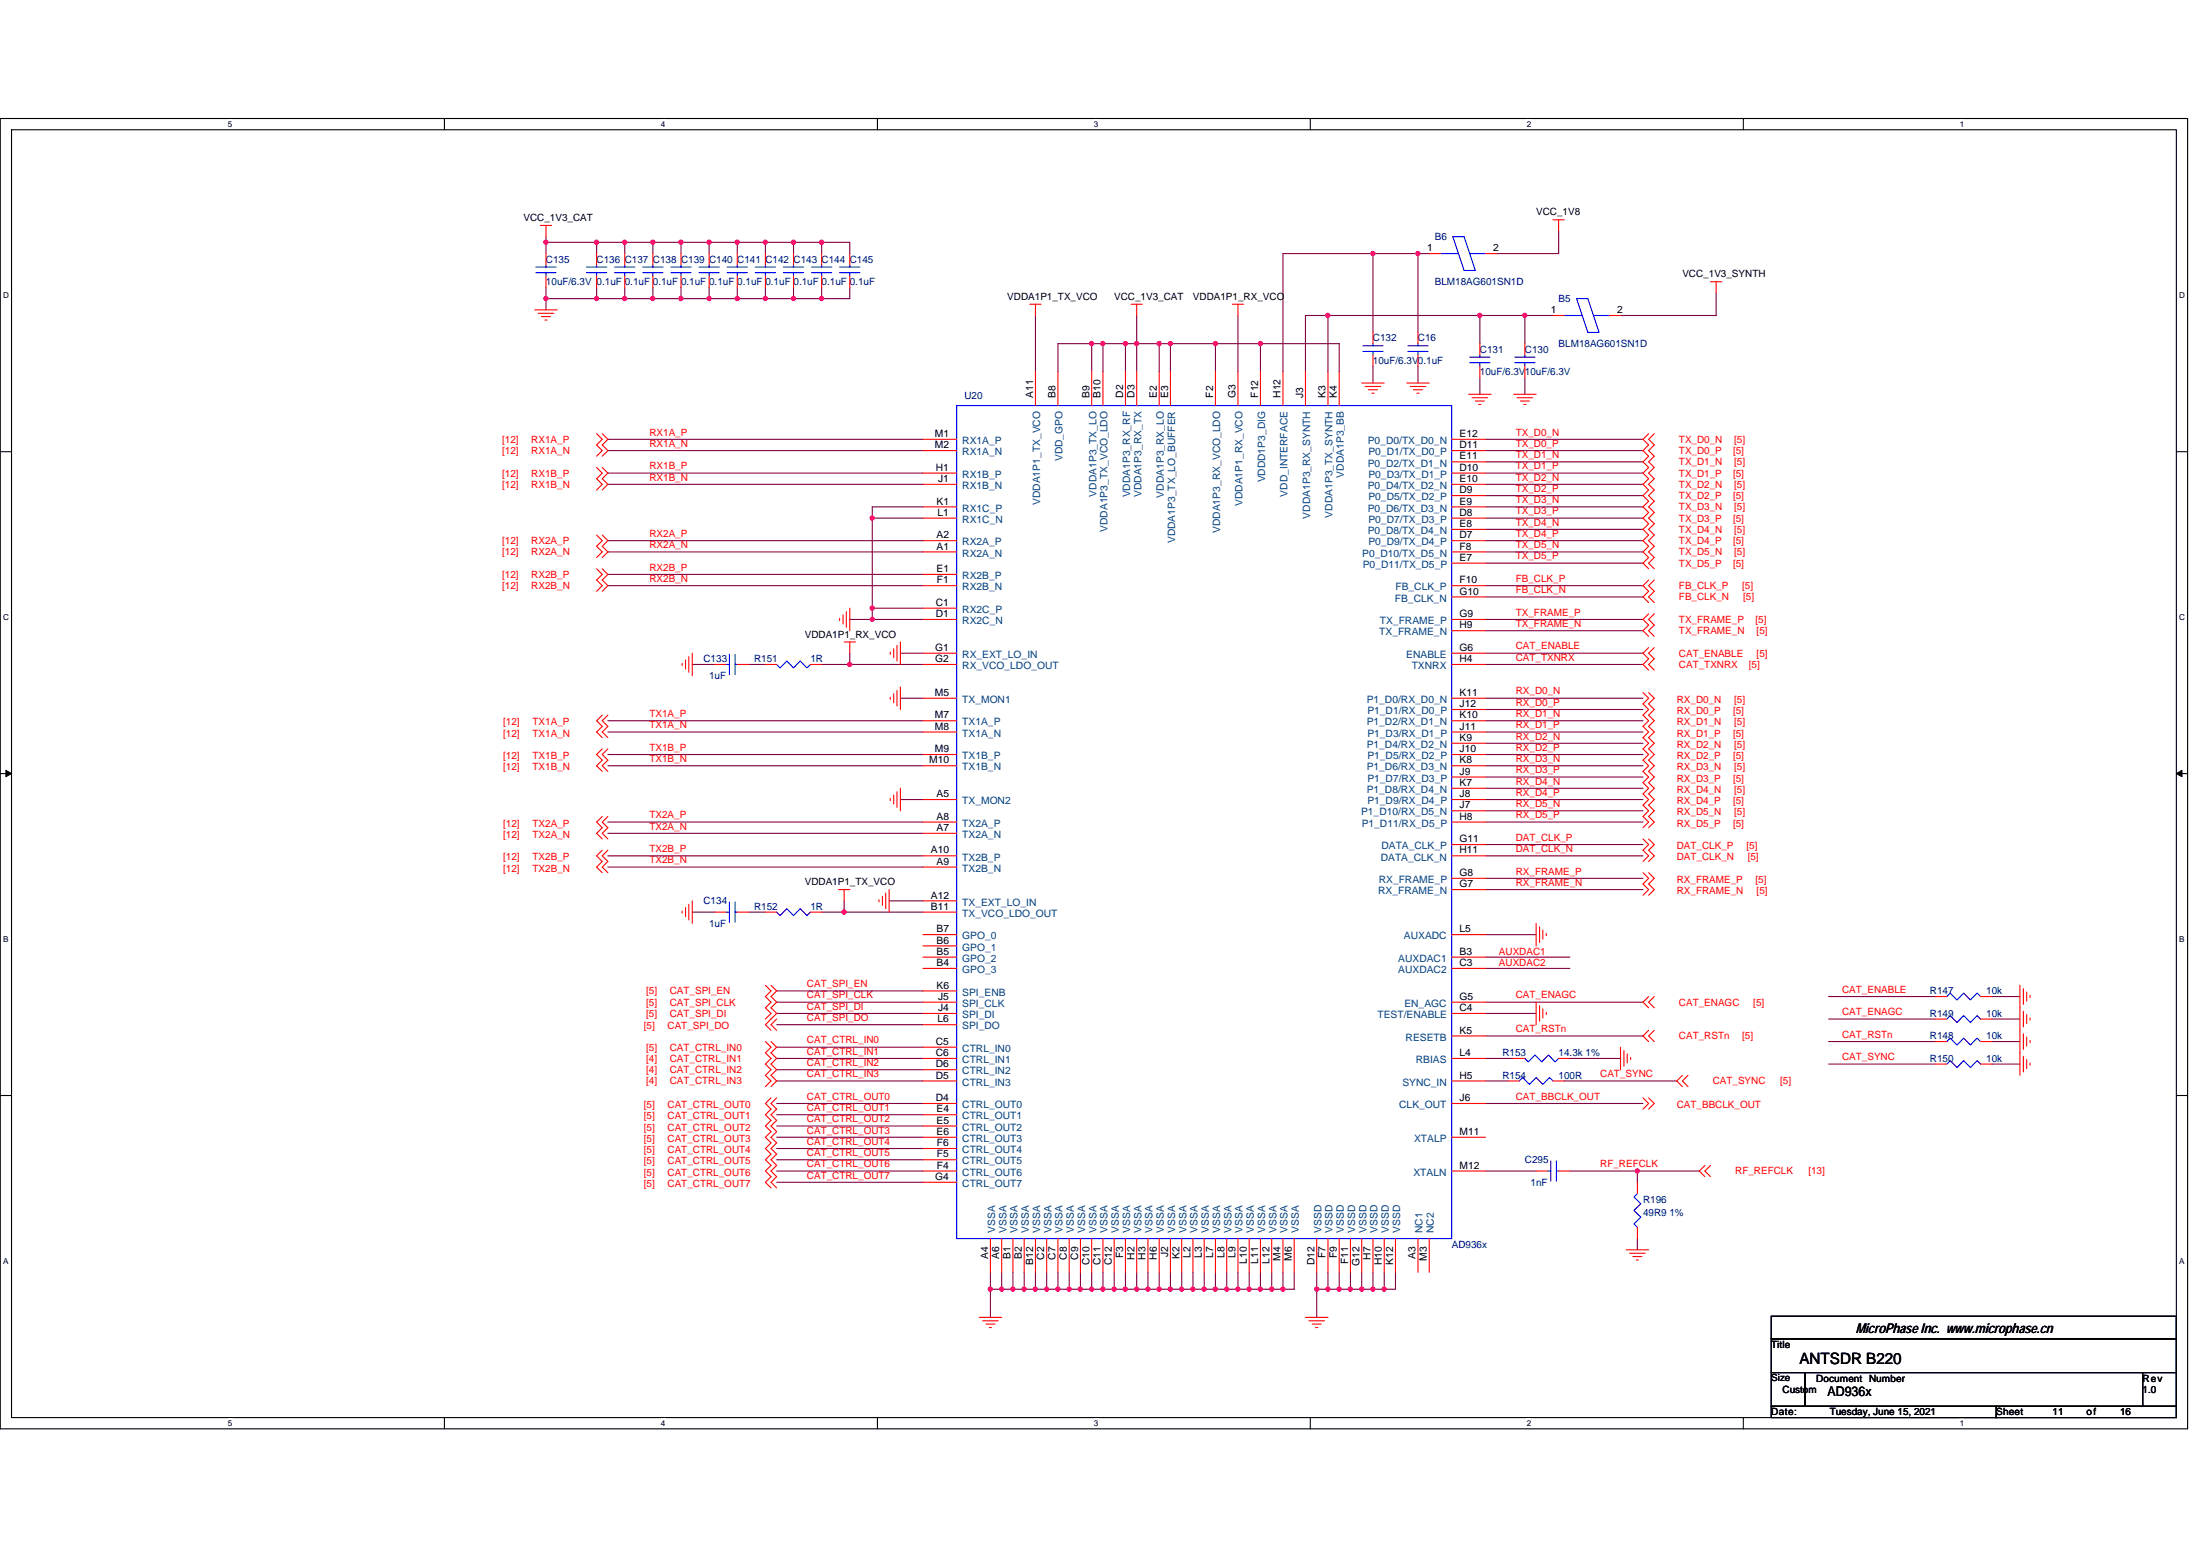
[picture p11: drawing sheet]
<svg xmlns="http://www.w3.org/2000/svg" width="297mm" height="210mm" viewBox="0 0 297 210" stroke-linecap="round" stroke-linejoin="round" font-family="sans-serif">
<defs><g id="words">
<text font-size="2.1" x="243.7" y="184.7">ANTSDR B220</text>
<g font-size="1.8">
<text x="251.4" y="180.5">MicroPhase Inc. www.microphase.cn</text>
<text x="247.5" y="189">AD936x</text>
</g>
<g font-size="1.4">
<text x="70.9" y="29.9">VCC_1V3_CAT</text>
<text x="208.1" y="29.2">VCC_1V8</text>
<text x="193.3" y="34">1</text>
<text x="202.3" y="34">2</text>
<text x="136.4" y="40.6">VDDA1P1_TX_VCO</text>
<text x="150.9" y="40.6">VCC_1V3_CAT</text>
<text x="161.6" y="40.6">VDDA1P1_RX_VCO</text>
<text x="227.9" y="37.5">VCC_1V3_SYNTH</text>
<text x="210.1" y="42.4">1</text>
<text x="219" y="42.4">2</text>
<text x="139.9" y="53.8" transform="rotate(-90 139.9 53.8)">A11</text>
<text x="143" y="53.8" transform="rotate(-90 143 53.8)">B8</text>
<text x="147.5" y="53.8" transform="rotate(-90 147.5 53.8)">B9</text>
<text x="149.1" y="53.8" transform="rotate(-90 149.1 53.8)">B10</text>
<text x="152.1" y="53.8" transform="rotate(-90 152.1 53.8)">D2</text>
<text x="153.6" y="53.8" transform="rotate(-90 153.6 53.8)">D3</text>
<text x="156.7" y="53.8" transform="rotate(-90 156.7 53.8)">E2</text>
<text x="158.2" y="53.8" transform="rotate(-90 158.2 53.8)">E3</text>
<text x="164.3" y="53.8" transform="rotate(-90 164.3 53.8)">F2</text>
<text x="167.4" y="53.8" transform="rotate(-90 167.4 53.8)">G3</text>
<text x="170.4" y="53.8" transform="rotate(-90 170.4 53.8)">F12</text>
<text x="173.5" y="53.8" transform="rotate(-90 173.5 53.8)">H12</text>
<text x="176.5" y="53.8" transform="rotate(-90 176.5 53.8)">J3</text>
<text x="179.6" y="53.8" transform="rotate(-90 179.6 53.8)">K3</text>
<text x="181.1" y="53.8" transform="rotate(-90 181.1 53.8)">K4</text>
<text x="126.6" y="59.2">M1</text>
<text x="197.7" y="59.2">E12</text>
<text x="126.6" y="60.7">M2</text>
<text x="126.8" y="63.7">H1</text>
<text x="127.1" y="65.3">J1</text>
<text x="197.7" y="62.2">E11</text>
<text x="197.7" y="65.3">E10</text>
<text x="197.7" y="60.7">D11</text>
<text x="197.7" y="63.7">D10</text>
<text x="126.8" y="68.3">K1</text>
<text x="127" y="69.8">L1</text>
<text x="197.7" y="68.3">E9</text>
<text x="197.7" y="71.4">E8</text>
<text x="197.7" y="66.8">D9</text>
<text x="197.7" y="69.8">D8</text>
<text x="126.8" y="74.4">A1</text>
<text x="126.8" y="72.9">A2</text>
<text x="126.8" y="77.4">E1</text>
<text x="197.7" y="72.9">D7</text>
<text x="197.7" y="75.9">E7</text>
<text x="197.7" y="74.4">F8</text>
<text x="126.8" y="83.5">D1</text>
<text x="126.8" y="82">C1</text>
<text x="126.9" y="79">F1</text>
<text x="197.7" y="80.5">G10</text>
<text x="197.7" y="83.5">G9</text>
<text x="197.7" y="79">F10</text>
<text x="109" y="86.3">VDDA1P1_RX_VCO</text>
<text x="126.7" y="88.1">G1</text>
<text x="126.7" y="89.6">G2</text>
<text x="197.7" y="85.1">H9</text>
<text x="197.7" y="89.6">H4</text>
<text x="197.7" y="88.1">G6</text>
<text x="126.6" y="94.2">M5</text>
<text x="197.7" y="95.7">J12</text>
<text x="197.7" y="94.2">K11</text>
<text x="126.6" y="101.8">M9</text>
<text x="126.6" y="98.8">M8</text>
<text x="126.6" y="97.3">M7</text>
<text x="197.7" y="98.8">J11</text>
<text x="197.7" y="101.8">J10</text>
<text x="197.7" y="97.3">K10</text>
<text x="197.7" y="100.3">K9</text>
<text x="125.9" y="103.4">M10</text>
<text x="126.8" y="107.9">A5</text>
<text x="197.7" y="104.9">J9</text>
<text x="197.7" y="107.9">J8</text>
<text x="197.7" y="103.4">K8</text>
<text x="197.7" y="106.4">K7</text>
<text x="126.8" y="112.5">A7</text>
<text x="126.8" y="111">A8</text>
<text x="197.7" y="111">H8</text>
<text x="197.7" y="109.5">J7</text>
<text x="109" y="119.8">VDDA1P1_TX_VCO</text>
<text x="126.1" y="115.5">A10</text>
<text x="126.8" y="117.1">A9</text>
<text x="197.7" y="114">G11</text>
<text x="197.7" y="115.5">H11</text>
<text x="197.7" y="118.6">G8</text>
<text x="126.1" y="121.6">A12</text>
<text x="126.1" y="123.2">B11</text>
<text x="197.7" y="120.1">G7</text>
<text x="126.8" y="126.2">B7</text>
<text x="126.8" y="127.7">B6</text>
<text x="126.8" y="129.3">B5</text>
<text x="126.8" y="130.8">B4</text>
<text x="197.7" y="126.2">L5</text>
<text x="197.7" y="129.3">B3</text>
<text x="197.7" y="130.8">C3</text>
<text x="126.8" y="133.8">K6</text>
<text x="127.1" y="136.9">J4</text>
<text x="127.1" y="135.4">J5</text>
<text x="197.7" y="135.4">G5</text>
<text x="197.7" y="136.9">C4</text>
<text x="126.8" y="141.5">C5</text>
<text x="126.8" y="143">C6</text>
<text x="127" y="138.4">L6</text>
<text x="197.7" y="139.9">K5</text>
<text x="197.7" y="143">L4</text>
<text x="126.8" y="149.1">D4</text>
<text x="126.8" y="146">D5</text>
<text x="126.8" y="144.5">D6</text>
<text x="197.7" y="149.1">J6</text>
<text x="197.7" y="146">H5</text>
<text x="126.8" y="150.6">E4</text>
<text x="126.8" y="152.1">E5</text>
<text x="126.8" y="153.6">E6</text>
<text x="126.9" y="155.2">F6</text>
<text x="197.7" y="153.6">M11</text>
<text x="126.7" y="159.7">G4</text>
<text x="126.9" y="158.2">F4</text>
<text x="126.9" y="156.7">F5</text>
<text x="197.7" y="158.2">M12</text>
<text x="133.8" y="170.5" transform="rotate(-90 133.8 170.5)">A4</text>
<text x="135.4" y="170.5" transform="rotate(-90 135.4 170.5)">A6</text>
<text x="136.9" y="170.5" transform="rotate(-90 136.9 170.5)">B1</text>
<text x="138.4" y="170.5" transform="rotate(-90 138.4 170.5)">B2</text>
<text x="139.9" y="171.2" transform="rotate(-90 139.9 171.2)">B12</text>
<text x="141.5" y="170.5" transform="rotate(-90 141.5 170.5)">C2</text>
<text x="143" y="170.5" transform="rotate(-90 143 170.5)">C7</text>
<text x="144.5" y="170.5" transform="rotate(-90 144.5 170.5)">C8</text>
<text x="146" y="170.5" transform="rotate(-90 146 170.5)">C9</text>
<text x="147.5" y="171.3" transform="rotate(-90 147.5 171.3)">C10</text>
<text x="149.1" y="171.3" transform="rotate(-90 149.1 171.3)">C11</text>
<text x="150.6" y="171.3" transform="rotate(-90 150.6 171.3)">C12</text>
<text x="152.1" y="170.4" transform="rotate(-90 152.1 170.4)">F3</text>
<text x="153.6" y="170.5" transform="rotate(-90 153.6 170.5)">H2</text>
<text x="155.2" y="170.5" transform="rotate(-90 155.2 170.5)">H3</text>
<text x="156.7" y="170.5" transform="rotate(-90 156.7 170.5)">H6</text>
<text x="158.2" y="170.2" transform="rotate(-90 158.2 170.2)">J2</text>
<text x="159.7" y="170.5" transform="rotate(-90 159.7 170.5)">K2</text>
<text x="161.3" y="170.3" transform="rotate(-90 161.3 170.3)">L2</text>
<text x="162.8" y="170.3" transform="rotate(-90 162.8 170.3)">L3</text>
<text x="164.3" y="170.3" transform="rotate(-90 164.3 170.3)">L7</text>
<text x="165.8" y="170.3" transform="rotate(-90 165.8 170.3)">L8</text>
<text x="167.4" y="170.3" transform="rotate(-90 167.4 170.3)">L9</text>
<text x="168.9" y="171.1" transform="rotate(-90 168.9 171.1)">L10</text>
<text x="170.4" y="171.1" transform="rotate(-90 170.4 171.1)">L11</text>
<text x="171.9" y="171.1" transform="rotate(-90 171.9 171.1)">L12</text>
<text x="173.5" y="170.7" transform="rotate(-90 173.5 170.7)">M4</text>
<text x="175" y="170.7" transform="rotate(-90 175 170.7)">M6</text>
<text x="178" y="171.3" transform="rotate(-90 178 171.3)">D12</text>
<text x="179.6" y="170.4" transform="rotate(-90 179.6 170.4)">F7</text>
<text x="181.1" y="170.4" transform="rotate(-90 181.1 170.4)">F9</text>
<text x="182.6" y="171.2" transform="rotate(-90 182.6 171.2)">F11</text>
<text x="184.1" y="171.4" transform="rotate(-90 184.1 171.4)">G12</text>
<text x="185.6" y="170.5" transform="rotate(-90 185.6 170.5)">H7</text>
<text x="187.2" y="171.3" transform="rotate(-90 187.2 171.3)">H10</text>
<text x="188.7" y="171.2" transform="rotate(-90 188.7 171.2)">K12</text>
<text x="191.7" y="170.5" transform="rotate(-90 191.7 170.5)">A3</text>
<text x="193.3" y="170.7" transform="rotate(-90 193.3 170.7)">M3</text>
<text x="239.9" y="182.5">Title</text>
<text x="239.9" y="191.6">Date:</text>
<text x="241.4" y="188.6">Custom</text>
<text x="246" y="187">Document Number</text>
<text x="247.8" y="191.6">Tuesday, June 15, 2021</text>
<text x="270.4" y="191.6">Sheet</text>
<text x="278" y="191.6">11</text>
<text x="282.6" y="191.6">of</text>
<text x="287.2" y="191.6">16</text>
<text x="290.2" y="187">Rev</text>
<text x="290.2" y="188.6">1.0</text>
</g>
<g font-size="1.4" fill="#000080">
<text x="74" y="35.6">C135</text>
<text x="80.8" y="35.6">C136 C137 C138 C139 C140 C141 C142 C143 C144 C145</text>
<text x="194.3" y="32.5">B6</text>
<text x="74" y="38.6">10uF/6.3V 0.1uF 0.1uF 0.1uF 0.1uF 0.1uF 0.1uF 0.1uF 0.1uF 0.1uF 0.1uF</text>
<text x="194.3" y="38.6">BLM18AG601SN1D</text>
<text x="211.1" y="40.9">B5</text>
<text x="186" y="46.2">C132</text>
<text x="192.1" y="46.2">C16</text>
<text x="200.4" y="47.8">C131</text>
<text x="206.5" y="47.8">C130</text>
<text x="211.1" y="47">BLM18AG601SN1D</text>
<text x="130.6" y="54">U20</text>
<text x="186" y="49.3">10uF/6.3V0.1uF</text>
<text x="200.4" y="50.8">10uF/6.3V10uF/6.3V</text>
<text x="95.3" y="89.7">C133</text>
<text x="102.1" y="89.7">R151</text>
<text x="109.8" y="89.7">1R</text>
<text x="96.1" y="91.9">1uF</text>
<text x="95.3" y="122.4">C134</text>
<text x="96.1" y="125.5">1uF</text>
<text x="102.1" y="123.2">R152</text>
<text x="109.8" y="123.2">1R</text>
<text x="261.4" y="134.6">R147</text>
<text x="261.4" y="137.7">R149</text>
<text x="269" y="134.6">10k</text>
<text x="269" y="137.7">10k</text>
<text x="203.5" y="143">R153</text>
<text x="211.1" y="143">14.3k 1%</text>
<text x="261.4" y="140.7">R148</text>
<text x="261.4" y="143.8">R150</text>
<text x="269" y="140.7">10k</text>
<text x="269" y="143.8">10k</text>
<text x="203.5" y="146">R154</text>
<text x="211.1" y="146">100R</text>
<text x="206.5" y="157.5">C295</text>
<text x="207.3" y="160.5">1nF</text>
<text x="222.5" y="162.8">R196</text>
<text x="222.5" y="164.6">49R9 1%</text>
<text x="196.6" y="168.9">AD936x</text>
</g>
<g font-size="1.4" fill="#f00">
<text x="68" y="59.9">[12]</text>
<text x="72" y="59.9">RX1A_P</text>
<text x="88" y="59">RX1A_P</text>
<text x="205.3" y="59">TX_D0_N</text>
<text x="227.4" y="59.9">TX_D0_N</text>
<text x="234.9" y="59.9">[5]</text>
<text x="68" y="61.5">[12]</text>
<text x="68" y="64.5">[12]</text>
<text x="72" y="61.5">RX1A_N</text>
<text x="72" y="64.5">RX1B_P</text>
<text x="88" y="60.5">RX1A_N</text>
<text x="88" y="65.1">RX1B_N</text>
<text x="88" y="63.5">RX1B_P</text>
<text x="205.3" y="65.1">TX_D2_N</text>
<text x="205.3" y="63.5">TX_D1_P</text>
<text x="205.3" y="62">TX_D1_N</text>
<text x="205.3" y="60.5">TX_D0_P</text>
<text x="227.4" y="64.5">TX_D1_P</text>
<text x="227.4" y="63">TX_D1_N</text>
<text x="227.4" y="61.5">TX_D0_P</text>
<text x="234.7" y="64.5">[5]</text>
<text x="234.7" y="61.5">[5]</text>
<text x="234.9" y="63">[5]</text>
<text x="68" y="66">[12]</text>
<text x="72" y="66">RX1B_N</text>
<text x="205.3" y="69.6">TX_D3_P</text>
<text x="205.3" y="68.1">TX_D3_N</text>
<text x="205.3" y="66.6">TX_D2_P</text>
<text x="205.3" y="71.2">TX_D4_N</text>
<text x="227.4" y="66">TX_D2_N</text>
<text x="227.4" y="70.6">TX_D3_P</text>
<text x="227.4" y="69.1">TX_D3_N</text>
<text x="227.4" y="67.6">TX_D2_P</text>
<text x="234.7" y="70.6">[5]</text>
<text x="234.7" y="67.6">[5]</text>
<text x="234.9" y="66">[5]</text>
<text x="234.9" y="69.1">[5]</text>
<text x="68" y="75.2">[12]</text>
<text x="68" y="73.7">[12]</text>
<text x="72" y="75.2">RX2A_N</text>
<text x="72" y="73.7">RX2A_P</text>
<text x="88" y="72.7">RX2A_P</text>
<text x="88" y="74.2">RX2A_N</text>
<text x="88" y="77.3">RX2B_P</text>
<text x="205.3" y="75.7">TX_D5_P</text>
<text x="205.3" y="74.2">TX_D5_N</text>
<text x="205.3" y="72.7">TX_D4_P</text>
<text x="227.4" y="75.2">TX_D5_N</text>
<text x="227.4" y="76.7">TX_D5_P</text>
<text x="227.4" y="72.1">TX_D4_N</text>
<text x="227.4" y="73.7">TX_D4_P</text>
<text x="234.7" y="76.7">[5]</text>
<text x="234.7" y="73.7">[5]</text>
<text x="234.9" y="75.2">[5]</text>
<text x="234.9" y="72.1">[5]</text>
<text x="68" y="79.8">[12]</text>
<text x="68" y="78.2">[12]</text>
<text x="72" y="79.8">RX2B_N</text>
<text x="72" y="78.2">RX2B_P</text>
<text x="88" y="78.8">RX2B_N</text>
<text x="205.3" y="78.8">FB_CLK_P</text>
<text x="205.3" y="83.4">TX_FRAME_P</text>
<text x="205.3" y="80.3">FB_CLK_N</text>
<text x="227.4" y="79.8">FB_CLK_P</text>
<text x="227.4" y="81.3">FB_CLK_N</text>
<text x="236" y="79.8">[5]</text>
<text x="236.1" y="81.3">[5]</text>
<text x="205.3" y="89.5">CAT_TXNRX</text>
<text x="205.3" y="87.9">CAT_ENABLE</text>
<text x="205.3" y="84.9">TX_FRAME_N</text>
<text x="227.4" y="84.3">TX_FRAME_P</text>
<text x="227.4" y="88.9">CAT_ENABLE</text>
<text x="227.4" y="85.9">TX_FRAME_N</text>
<text x="237.8" y="84.3">[5]</text>
<text x="237.9" y="88.9">[5]</text>
<text x="237.9" y="85.9">[5]</text>
<text x="205.3" y="94">RX_D0_N</text>
<text x="205.3" y="95.5">RX_D0_P</text>
<text x="227.1" y="95.1">RX_D0_N</text>
<text x="227.4" y="90.4">CAT_TXNRX</text>
<text x="234.9" y="95.1">[5]</text>
<text x="236.9" y="90.4">[5]</text>
<text x="68.2" y="98.2">[12]</text>
<text x="68.2" y="99.7">[12]</text>
<text x="72.1" y="98.2">TX1A_P</text>
<text x="72.1" y="99.7">TX1A_N</text>
<text x="88" y="101.6">TX1B_P</text>
<text x="88" y="97.1">TX1A_P</text>
<text x="88" y="98.6">TX1A_N</text>
<text x="205.3" y="101.6">RX_D2_P</text>
<text x="205.3" y="100.1">RX_D2_N</text>
<text x="205.3" y="98.6">RX_D1_P</text>
<text x="205.3" y="97.1">RX_D1_N</text>
<text x="227.1" y="99.7">RX_D1_P</text>
<text x="227.1" y="98.2">RX_D1_N</text>
<text x="227.1" y="96.7">RX_D0_P</text>
<text x="227.1" y="101.2">RX_D2_N</text>
<text x="234.7" y="99.7">[5]</text>
<text x="234.7" y="96.7">[5]</text>
<text x="234.9" y="98.2">[5]</text>
<text x="234.9" y="101.2">[5]</text>
<text x="68.2" y="102.8">[12]</text>
<text x="68.2" y="104.3">[12]</text>
<text x="72.1" y="102.8">TX1B_P</text>
<text x="72.1" y="104.3">TX1B_N</text>
<text x="88" y="103.2">TX1B_N</text>
<text x="205.3" y="103.2">RX_D3_N</text>
<text x="205.3" y="104.7">RX_D3_P</text>
<text x="205.3" y="106.2">RX_D4_N</text>
<text x="205.3" y="107.7">RX_D4_P</text>
<text x="227.1" y="105.8">RX_D3_P</text>
<text x="227.1" y="104.3">RX_D3_N</text>
<text x="227.1" y="102.8">RX_D2_P</text>
<text x="227.1" y="107.3">RX_D4_N</text>
<text x="234.7" y="105.8">[5]</text>
<text x="234.7" y="102.8">[5]</text>
<text x="234.9" y="104.3">[5]</text>
<text x="234.9" y="107.3">[5]</text>
<text x="68.2" y="111.9">[12]</text>
<text x="68.2" y="113.4">[12]</text>
<text x="72.1" y="111.9">TX2A_P</text>
<text x="72.1" y="113.4">TX2A_N</text>
<text x="88" y="110.8">TX2A_P</text>
<text x="88" y="112.3">TX2A_N</text>
<text x="205.3" y="109.3">RX_D5_N</text>
<text x="205.3" y="110.8">RX_D5_P</text>
<text x="205.3" y="113.8">DAT_CLK_P</text>
<text x="227.1" y="110.4">RX_D5_N</text>
<text x="227.1" y="108.9">RX_D4_P</text>
<text x="227.1" y="111.9">RX_D5_P</text>
<text x="234.7" y="108.9">[5]</text>
<text x="234.7" y="111.9">[5]</text>
<text x="234.9" y="110.4">[5]</text>
<text x="68.2" y="116.5">[12]</text>
<text x="68.2" y="118">[12]</text>
<text x="72.1" y="116.5">TX2B_P</text>
<text x="72.1" y="118">TX2B_N</text>
<text x="88" y="116.9">TX2B_N</text>
<text x="88" y="115.4">TX2B_P</text>
<text x="205.3" y="118.4">RX_FRAME_P</text>
<text x="205.3" y="115.4">DAT_CLK_N</text>
<text x="205.3" y="119.9">RX_FRAME_N</text>
<text x="227.1" y="115">DAT_CLK_P</text>
<text x="227.1" y="119.5">RX_FRAME_P</text>
<text x="227.1" y="116.5">DAT_CLK_N</text>
<text x="236.6" y="115">[5]</text>
<text x="236.7" y="116.5">[5]</text>
<text x="237.8" y="119.5">[5]</text>
<text x="227.1" y="121.1">RX_FRAME_N</text>
<text x="237.9" y="121.1">[5]</text>
<text x="203" y="130.8">AUXDAC2</text>
<text x="203" y="129.3">AUXDAC1</text>
<text x="87.5" y="134.6">[5]</text>
<text x="87.5" y="136.1">[5]</text>
<text x="87.5" y="137.7">[5]</text>
<text x="90.7" y="134.6">CAT_SPI_EN</text>
<text x="90.7" y="136.1">CAT_SPI_CLK</text>
<text x="90.7" y="137.7">CAT_SPI_DI</text>
<text x="109.3" y="135.2">CAT_SPI_CLK</text>
<text x="109.3" y="133.6">CAT_SPI_EN</text>
<text x="109.3" y="136.7">CAT_SPI_DI</text>
<text x="205.3" y="135.2">CAT_ENAGC</text>
<text x="227.4" y="136.1">CAT_ENAGC</text>
<text x="237.5" y="136.1">[5]</text>
<text x="249.5" y="137.5">CAT_ENAGC</text>
<text x="249.5" y="134.4">CAT_ENABLE</text>
<text x="87.2" y="139.3">[5]</text>
<text x="87.5" y="142.2">[5]</text>
<text x="87.5" y="143.8">[4]</text>
<text x="90.4" y="139.3">CAT_SPI_DO</text>
<text x="90.7" y="142.2">CAT_CTRL_IN0</text>
<text x="90.7" y="143.8">CAT_CTRL_IN1</text>
<text x="109.3" y="138.2">CAT_SPI_DO</text>
<text x="109.3" y="142.8">CAT_CTRL_IN1</text>
<text x="109.3" y="141.3">CAT_CTRL_IN0</text>
<text x="205.3" y="139.7">CAT_RSTn</text>
<text x="227.4" y="140.7">CAT_RSTn</text>
<text x="236" y="140.7">[5]</text>
<text x="249.5" y="140.5">CAT_RSTn</text>
<text x="249.5" y="143.6">CAT_SYNC</text>
<text x="87.5" y="146.8">[4]</text>
<text x="87.5" y="145.3">[4]</text>
<text x="90.7" y="146.8">CAT_CTRL_IN3</text>
<text x="90.7" y="145.3">CAT_CTRL_IN2</text>
<text x="109.3" y="145.8">CAT_CTRL_IN3</text>
<text x="109.3" y="144.3">CAT_CTRL_IN2</text>
<text x="109.3" y="148.9">CAT_CTRL_OUT0</text>
<text x="205.3" y="148.9">CAT_BBCLK_OUT</text>
<text x="216.7" y="145.8">CAT_SYNC</text>
<text x="232" y="146.8">CAT_SYNC</text>
<text x="241.1" y="146.8">[5]</text>
<text x="87.2" y="150">[5]</text>
<text x="87.2" y="151.5">[5]</text>
<text x="87.2" y="153.1">[5]</text>
<text x="87.2" y="154.6">[5]</text>
<text x="90.4" y="150">CAT_CTRL_OUT0</text>
<text x="90.4" y="151.5">CAT_CTRL_OUT1</text>
<text x="90.4" y="153.1">CAT_CTRL_OUT2</text>
<text x="90.4" y="154.6">CAT_CTRL_OUT3</text>
<text x="109.3" y="150.4">CAT_CTRL_OUT1</text>
<text x="109.3" y="151.9">CAT_CTRL_OUT2</text>
<text x="109.3" y="153.5">CAT_CTRL_OUT3</text>
<text x="109.3" y="155">CAT_CTRL_OUT4</text>
<text x="227.1" y="150">CAT_BBCLK_OUT</text>
<text x="87.2" y="156.1">[5]</text>
<text x="87.2" y="159.2">[5]</text>
<text x="87.2" y="157.6">[5]</text>
<text x="87.2" y="160.7">[5]</text>
<text x="90.4" y="156.1">CAT_CTRL_OUT4</text>
<text x="90.4" y="159.2">CAT_CTRL_OUT6</text>
<text x="90.4" y="157.6">CAT_CTRL_OUT5</text>
<text x="90.4" y="160.7">CAT_CTRL_OUT7</text>
<text x="109.3" y="158">CAT_CTRL_OUT6</text>
<text x="109.3" y="156.5">CAT_CTRL_OUT5</text>
<text x="109.3" y="159.6">CAT_CTRL_OUT7</text>
<text x="216.7" y="158">RF_REFCLK</text>
<text x="235" y="159">RF_REFCLK</text>
<text x="244.9" y="159">[13]</text>
</g>
<g font-size="1.4" fill="#004080">
<text x="130.3" y="61.6">RX1A_N</text>
<text x="130.3" y="60.1">RX1A_P</text>
<text x="130.3" y="64.7">RX1B_P</text>
<text x="143.9" y="62.5" transform="rotate(-90 143.9 62.5)">VDD_GPO</text>
<text x="171.4" y="65.3" transform="rotate(-90 171.4 65.3)">VDDD1P3_DIG</text>
<text x="182" y="64.7" transform="rotate(-90 182 64.7)">VDDA1P3_BB</text>
<text x="185.3" y="60.1">P0_D0/TX_D0_N</text>
<text x="185.3" y="63.2">P0_D2/TX_D1_N</text>
<text x="185.4" y="61.6">P0_D1/TX_D0_P</text>
<text x="185.4" y="64.7">P0_D3/TX_D1_P</text>
<text x="130.3" y="66.2">RX1B_N</text>
<text x="130.3" y="70.8">RX1C_N</text>
<text x="130.3" y="69.3">RX1C_P</text>
<text x="140.9" y="68.4" transform="rotate(-90 140.9 68.4)">VDDA1P1_TX_VCO</text>
<text x="148.5" y="67.2" transform="rotate(-90 148.5 67.2)">VDDA1P3_TX_LO</text>
<text x="153.1" y="67.4" transform="rotate(-90 153.1 67.4)">VDDA1P3_RX_RF</text>
<text x="154.6" y="67.3" transform="rotate(-90 154.6 67.3)">VDDA1P3_RX_TX</text>
<text x="157.6" y="67.4" transform="rotate(-90 157.6 67.4)">VDDA1P3_RX_LO</text>
<text x="168.3" y="68.5" transform="rotate(-90 168.3 68.5)">VDDA1P1_RX_VCO</text>
<text x="174.4" y="67.2" transform="rotate(-90 174.4 67.2)">VDD_INTERFACE</text>
<text x="177.5" y="70.2" transform="rotate(-90 177.5 70.2)">VDDA1P3_RX_SYNTH</text>
<text x="180.5" y="70.1" transform="rotate(-90 180.5 70.1)">VDDA1P3_TX_SYNTH</text>
<text x="185.3" y="66.2">P0_D4/TX_D2_N</text>
<text x="185.3" y="69.3">P0_D6/TX_D3_N</text>
<text x="185.4" y="67.7">P0_D5/TX_D2_P</text>
<text x="185.4" y="70.8">P0_D7/TX_D3_P</text>
<text x="130.3" y="75.4">RX2A_N</text>
<text x="130.3" y="73.8">RX2A_P</text>
<text x="150" y="72" transform="rotate(-90 150 72)">VDDA1P3_TX_VCO_LDO</text>
<text x="159.2" y="73.6" transform="rotate(-90 159.2 73.6)">VDDA1P3_TX_LO_BUFFER</text>
<text x="165.3" y="72.2" transform="rotate(-90 165.3 72.2)">VDDA1P3_RX_VCO_LDO</text>
<text x="184.5" y="75.4">P0_D10/TX_D5_N</text>
<text x="184.6" y="76.9">P0_D11/TX_D5_P</text>
<text x="185.3" y="72.3">P0_D8/TX_D4_N</text>
<text x="185.4" y="73.8">P0_D9/TX_D4_P</text>
<text x="130.3" y="78.4">RX2B_P</text>
<text x="130.3" y="79.9">RX2B_N</text>
<text x="130.3" y="83">RX2C_P</text>
<text x="188.9" y="81.4">FB_CLK_N</text>
<text x="189" y="79.9">FB_CLK_P</text>
<text x="130.3" y="89.1">RX_EXT_LO_IN</text>
<text x="130.3" y="84.5">RX2C_N</text>
<text x="186.8" y="86">TX_FRAME_N</text>
<text x="186.9" y="84.5">TX_FRAME_P</text>
<text x="190.5" y="89.1">ENABLE</text>
<text x="130.3" y="90.6">RX_VCO_LDO_OUT</text>
<text x="130.3" y="95.2">TX_MON1</text>
<text x="185.1" y="95.2">P1_D0/RX_D0_N</text>
<text x="191.2" y="90.6">TXNRX</text>
<text x="130.3" y="99.7">TX1A_N</text>
<text x="130.3" y="98.2">TX1A_P</text>
<text x="185.1" y="98.2">P1_D2/RX_D1_N</text>
<text x="185.1" y="101.3">P1_D4/RX_D2_N</text>
<text x="185.2" y="96.7">P1_D1/RX_D0_P</text>
<text x="185.2" y="99.7">P1_D3/RX_D1_P</text>
<text x="130.3" y="104.3">TX1B_N</text>
<text x="130.3" y="102.8">TX1B_P</text>
<text x="185.1" y="104.3">P1_D6/RX_D3_N</text>
<text x="185.1" y="107.4">P1_D8/RX_D4_N</text>
<text x="185.2" y="102.8">P1_D5/RX_D2_P</text>
<text x="185.2" y="105.8">P1_D7/RX_D3_P</text>
<text x="130.3" y="108.9">TX_MON2</text>
<text x="130.3" y="113.5">TX2A_N</text>
<text x="130.3" y="111.9">TX2A_P</text>
<text x="184.4" y="110.4">P1_D10/RX_D5_N</text>
<text x="184.4" y="111.9">P1_D11/RX_D5_P</text>
<text x="185.2" y="108.9">P1_D9/RX_D4_P</text>
<text x="130.3" y="118">TX2B_N</text>
<text x="130.3" y="116.5">TX2B_P</text>
<text x="186.8" y="119.5">RX_FRAME_P</text>
<text x="187" y="116.5">DATA_CLK_N</text>
<text x="187.1" y="115">DATA_CLK_P</text>
<text x="130.3" y="122.6">TX_EXT_LO_IN</text>
<text x="130.3" y="124.1">TX_VCO_LDO_OUT</text>
<text x="186.7" y="121.1">RX_FRAME_N</text>
<text x="130.3" y="127.2">GPO_0</text>
<text x="130.3" y="128.7">GPO_1</text>
<text x="130.3" y="130.2">GPO_2</text>
<text x="130.3" y="131.7">GPO_3</text>
<text x="189.4" y="130.2">AUXDAC1</text>
<text x="189.4" y="131.7">AUXDAC2</text>
<text x="190.2" y="127.2">AUXADC</text>
<text x="130.3" y="137.8">SPI_DI</text>
<text x="130.3" y="136.3">SPI_CLK</text>
<text x="130.3" y="134.8">SPI_ENB</text>
<text x="186.6" y="137.8">TEST/ENABLE</text>
<text x="190.2" y="136.3">EN_AGC</text>
<text x="130.3" y="142.4">CTRL_IN0</text>
<text x="130.3" y="143.9">CTRL_IN1</text>
<text x="130.3" y="139.4">SPI_DO</text>
<text x="190.4" y="140.9">RESETB</text>
<text x="191.8" y="143.9">RBIAS</text>
<text x="130.3" y="147">CTRL_IN3</text>
<text x="130.3" y="145.5">CTRL_IN2</text>
<text x="189.9" y="147">SYNC_IN</text>
<text x="130.3" y="150">CTRL_OUT0</text>
<text x="130.3" y="151.6">CTRL_OUT1</text>
<text x="130.3" y="153.1">CTRL_OUT2</text>
<text x="130.3" y="154.6">CTRL_OUT3</text>
<text x="189.5" y="150">CLK_OUT</text>
<text x="191.5" y="154.6">XTALP</text>
<text x="130.3" y="160.7">CTRL_OUT7</text>
<text x="130.3" y="159.2">CTRL_OUT6</text>
<text x="130.3" y="157.6">CTRL_OUT5</text>
<text x="130.3" y="156.1">CTRL_OUT4</text>
<text x="191.4" y="159.2">XTALN</text>
<text x="134.8" y="166.9" transform="rotate(-90 134.8 166.9)">VSSA</text>
<text x="136.3" y="166.9" transform="rotate(-90 136.3 166.9)">VSSA</text>
<text x="137.8" y="166.9" transform="rotate(-90 137.8 166.9)">VSSA</text>
<text x="139.4" y="166.9" transform="rotate(-90 139.4 166.9)">VSSA</text>
<text x="140.9" y="166.9" transform="rotate(-90 140.9 166.9)">VSSA</text>
<text x="142.4" y="166.9" transform="rotate(-90 142.4 166.9)">VSSA</text>
<text x="143.9" y="166.9" transform="rotate(-90 143.9 166.9)">VSSA</text>
<text x="145.5" y="166.9" transform="rotate(-90 145.5 166.9)">VSSA</text>
<text x="147" y="166.9" transform="rotate(-90 147 166.9)">VSSA</text>
<text x="148.5" y="166.9" transform="rotate(-90 148.5 166.9)">VSSA</text>
<text x="150" y="166.9" transform="rotate(-90 150 166.9)">VSSA</text>
<text x="151.5" y="166.9" transform="rotate(-90 151.5 166.9)">VSSA</text>
<text x="153.1" y="166.9" transform="rotate(-90 153.1 166.9)">VSSA</text>
<text x="154.6" y="166.9" transform="rotate(-90 154.6 166.9)">VSSA</text>
<text x="156.1" y="166.9" transform="rotate(-90 156.1 166.9)">VSSA</text>
<text x="157.6" y="166.9" transform="rotate(-90 157.6 166.9)">VSSA</text>
<text x="159.2" y="166.9" transform="rotate(-90 159.2 166.9)">VSSA</text>
<text x="160.7" y="166.9" transform="rotate(-90 160.7 166.9)">VSSA</text>
<text x="162.2" y="166.9" transform="rotate(-90 162.2 166.9)">VSSA</text>
<text x="163.7" y="166.9" transform="rotate(-90 163.7 166.9)">VSSA</text>
<text x="165.3" y="166.9" transform="rotate(-90 165.3 166.9)">VSSA</text>
<text x="166.8" y="166.9" transform="rotate(-90 166.8 166.9)">VSSA</text>
<text x="168.3" y="166.9" transform="rotate(-90 168.3 166.9)">VSSA</text>
<text x="169.8" y="166.9" transform="rotate(-90 169.8 166.9)">VSSA</text>
<text x="171.4" y="166.9" transform="rotate(-90 171.4 166.9)">VSSA</text>
<text x="172.9" y="166.9" transform="rotate(-90 172.9 166.9)">VSSA</text>
<text x="174.4" y="166.9" transform="rotate(-90 174.4 166.9)">VSSA</text>
<text x="175.9" y="166.9" transform="rotate(-90 175.9 166.9)">VSSA</text>
<text x="179" y="166.9" transform="rotate(-90 179 166.9)">VSSD</text>
<text x="180.5" y="166.9" transform="rotate(-90 180.5 166.9)">VSSD</text>
<text x="182" y="166.9" transform="rotate(-90 182 166.9)">VSSD</text>
<text x="183.6" y="166.9" transform="rotate(-90 183.6 166.9)">VSSD</text>
<text x="185.1" y="166.9" transform="rotate(-90 185.1 166.9)">VSSD</text>
<text x="186.6" y="166.9" transform="rotate(-90 186.6 166.9)">VSSD</text>
<text x="188.1" y="166.9" transform="rotate(-90 188.1 166.9)">VSSD</text>
<text x="189.6" y="166.9" transform="rotate(-90 189.6 166.9)">VSSD</text>
<text x="192.7" y="166.9" transform="rotate(-90 192.7 166.9)">NC1</text>
<text x="194.2" y="166.9" transform="rotate(-90 194.2 166.9)">NC2</text>
</g>
<text font-size="1.3" x="239.9" y="187">Size</text>
<g font-size="1.1">
<text x="30.9" y="17.2">5</text>
<text x="89.5" y="17.2">4</text>
<text x="148.2" y="17.2">3</text>
<text x="206.8" y="17.2">2</text>
<text x="265.4" y="17.2">1</text>
<text x=".4" y="40.3">D</text>
<text x="295.2" y="40.3">D</text>
<text x=".4" y="83.9">C</text>
<text x="295.2" y="83.9">C</text>
<text x=".4" y="127.5">B</text>
<text x="295.2" y="127.5">B</text>
<text x=".4" y="171.1">A</text>
<text x="295.2" y="171.1">A</text>
<text x="30.9" y="193.1">5</text>
<text x="89.5" y="193.1">4</text>
<text x="148.2" y="193.1">3</text>
<text x="206.8" y="193.1">2</text>
<text x="265.4" y="193.1">1</text>
</g>
</g></defs>
<path d="M0 16h296.3v177.4h-296.3zM1.6 17.6h293.2v174.3h-293.2z" fill="none" stroke="#000" stroke-width=".15"/>
<g fill="#fff">
<path d="M30.9 16.2h.6v1.2h-.6z"/>
<path d="M30.9 192.1h.6v1.2h-.6z"/>
</g>
<path d="M60.2 16v1.6M60.2 191.9v1.5" fill="none" stroke="#000" stroke-width=".15"/>
<g fill="#fff">
<path d="M89.5 16.2h.6v1.2h-.6z"/>
<path d="M89.5 192.1h.6v1.2h-.6z"/>
</g>
<path d="M118.8 16v1.6M118.8 191.9v1.5" fill="none" stroke="#000" stroke-width=".15"/>
<g fill="#fff">
<path d="M148.2 16.2h.6v1.2h-.6z"/>
<path d="M148.2 192.1h.6v1.2h-.6z"/>
</g>
<path d="M177.5 16v1.6M177.5 191.9v1.5" fill="none" stroke="#000" stroke-width=".15"/>
<g fill="#fff">
<path d="M206.8 16.2h.6v1.2h-.6z"/>
<path d="M206.8 192.1h.6v1.2h-.6z"/>
</g>
<path d="M236.1 16v1.6M236.1 191.9v1.5" fill="none" stroke="#000" stroke-width=".15"/>
<g fill="#fff">
<path d="M265.4 16.2h.6v1.2h-.6z"/>
<path d="M265.4 192.1h.6v1.2h-.6z"/>
<path d="M.4 39.3h.8v1.3h-.8z"/>
<path d="M295.2 39.3h.7v1.3h-.7z"/>
<path d="M.4 82.9h.8v1.3h-.8z"/>
<path d="M295.2 82.9h.7v1.3h-.7z"/>
</g>
<path d="M0 61.2h1.6M294.8 61.2h1.5" fill="none" stroke="#000" stroke-width=".15"/>
<g fill="#fff">
<path d="M.4 126.5h.7v1.2h-.7z"/>
<path d="M295.2 126.5h.7v1.2h-.7z"/>
</g>
<path d="M0 104.7h1.6M294.8 104.7h1.5" fill="none" stroke="#000" stroke-width=".15"/>
<path d="M.8 104.3l.8 .4-.8 .5zM294.8 104.7l.7-.4v.9z" fill="#000" stroke="#000" stroke-width=".14"/>
<g fill="#fff">
<path d="M.4 170.1h.8v1.2h-.8z"/>
<path d="M295.2 170.1h.7v1.2h-.7z"/>
</g>
<path d="M0 148.3h1.6M294.8 148.3h1.5M239.9 178.2h54.9v3.1h-54.9zM239.9 181.3h54.9v4.5h-54.9zM239.9 190.4h30.5v1.5h-30.5zM239.9 185.8h4.6v4.6h-4.6zM244.5 185.8h45.7v4.6h-45.7zM270.4 190.4h24.4v1.5h-24.4zM290.2 185.8h4.6v4.6h-4.6z" fill="none" stroke="#000" stroke-width=".15"/>
<g fill="none" stroke="#800040" stroke-width=".15">
<path d="M74 38.9v1.5M74 32v2.3M74 32.8h6.8v1.5M80.8 38.9v1.5M80.8 32.8h3.8M84.6 32.8v1.5M84.6 38.9v1.5M84.6 32.8h3.8v1.5M88.4 38.9v1.5M88.4 32.8h3.8v1.5M92.2 32.8h3.9v1.5M92.2 38.9v1.5"/>
<path d="M96.1 38.9v1.5M96.1 32.8h3.8v1.5M99.9 32.8h3.8v1.5M99.9 38.9v1.5M103.7 38.9v1.5M103.7 32.8h3.8v1.5M107.5 32.8h3.8v1.5M107.5 38.9v1.5M111.3 32.8h3.8v1.5M111.3 38.9v1.5M115.1 38.9v1.5h-3.8M186 34.3v10.7"/>
<path d="M186 34.3h-12.2v16M186 34.3h6.1M192.1 34.3v10.7M192.1 34.3h1.5M211.1 31.3v3h-8.4M232.4 39.7v3h-12.9M74 40.4v1.6M74 40.4h6.8M80.8 40.4h3.8M82.3 59.5h42.7M84.6 40.4h3.8M88.4 40.4h3.8"/>
<path d="M92.2 40.4h3.9M96.1 40.4h3.8M99.9 40.4h3.8M103.7 40.4h3.8M107.5 40.4h3.8M140.2 42.7v7.6M147.9 46.5h-4.6v3.8M147.9 46.5v3.8M147.9 46.5h1.5M149.4 46.5h3M149.4 46.5v3.8M152.4 46.5v3.8"/>
<path d="M152.4 46.5h1.6M154 46.5v3.8M154 46.5h3M154 42.7v3.8M157 46.5h1.5M157 46.5v3.8M158.5 46.5h6.1M158.5 46.5v3.8M164.6 46.5h6.1M164.6 46.5v3.8M167.7 42.7v7.6M170.7 46.5h10.7v3.8"/>
<path d="M170.7 46.5v3.8M179.9 42.7h-3.1v7.6M179.9 42.7v7.6M179.9 42.7h20.5M186 49.6v2.3M192.1 49.6v2.3M200.4 42.7v3.8M200.4 51.1v2.3M200.4 42.7h6.1M201.2 59.5h21.3M206.5 42.7h3.9M206.5 42.7v3.8"/>
<path d="M206.5 51.1v2.3M82.3 65.6h42.7M82.3 73.2h42.7M82.3 61h42.7M82.3 74.7h42.7M82.3 64.1h42.7M82.3 79.3h42.7M82.3 77.8h42.7M118.1 70.1v12.2M125 68.6h-6.9v1.5h6.9M201.2 79.3h21.3M201.2 65.6h21.3"/>
<path d="M201.2 64.1h21.3M201.2 62.5h21.3M201.2 61h21.3M201.2 70.1h21.3M201.2 68.6h21.3M201.2 67.1h21.3M201.2 76.2h21.3M201.2 74.7h21.3M201.2 73.2h21.3M201.2 71.7h21.3M82.3 97.6h42.7M82.3 99.1h42.7"/>
<path d="M93.8 90h3M101.4 90h2.3M111.3 90h3.8M115.1 83.9h3M115.1 88.4v1.6h9.9M118.1 82.3v1.6M118.1 82.3h6.9M118.1 83.9h6.9M122 88.4h3M122 94.5h3M201.2 94.5h21.3M201.2 99.1h21.3"/>
<path d="M201.2 97.6h21.3M201.2 96.1h21.3M201.2 83.9h21.3M201.2 90h21.3M201.2 88.4h21.3M201.2 80.8h21.3M201.2 85.4h21.3M82.3 111.3h42.7M82.3 103.7h42.7M82.3 102.2h42.7M82.3 112.8h42.7M82.3 117.4h42.7"/>
<path d="M82.3 115.9h42.7M122 108.2h3M201.2 118.9h21.3M201.2 103.7h21.3M201.2 102.2h21.3M201.2 100.6h21.3M201.2 105.2h21.3M201.2 106.7h21.3M201.2 109.8h21.3M201.2 111.3h21.3M201.2 108.2h21.3M201.2 114.3h21.3"/>
<path d="M201.2 115.9h21.3M93.8 123.5h3M101.4 123.5h2.3M105.2 135.7h19.8M105.2 134.2h19.8M105.2 137.2h19.8M105.2 138.7h19.8M111.3 123.5h3M114.3 123.5h10.7M114.3 122v1.5M120.4 122h4.6M201.2 131.1h11.4"/>
<path d="M201.2 129.6h11.4M201.2 135.7h21.3M201.2 120.4h21.3M201.2 137.2h6.9M201.2 126.5h6.9M247.7 138h14.5M247.7 134.9h14.5M269.8 134.9h3.8M269.8 138h3.8M105.2 143.3h19.8M105.2 141.8h19.8M105.2 146.3h19.8"/>
<path d="M105.2 144.8h19.8M105.2 149.4h19.8M105.2 150.9h19.8M105.2 152.4h19.8M105.2 154h19.8M105.2 155.5h19.8M105.2 158.5h19.8M105.2 157h19.8M201.2 146.3h3.1M201.2 140.3h21.3M201.2 149.4h21.3M201.2 143.3h3.8"/>
<path d="M201.2 158.5h6.9M211.9 146.3h15.2M212.6 158.5h9.2M212.6 143.3h6.9M230.2 158.5h-8.4v1.6M247.7 141h14.5M247.7 144.1h14.5M269.8 141h3.8M269.8 144.1h3.8M105.2 160.1h19.8M134.2 172.3v2.2M134.2 174.5v3.9"/>
<path d="M134.2 174.5h1.5M135.7 172.3v2.2M135.7 174.5h1.5M137.2 174.5h1.5M137.2 172.3v2.2M138.7 172.3v2.2h1.5M140.2 172.3v2.2M140.2 174.5h1.6M141.8 172.3v2.2h1.5M143.3 172.3v2.2M143.3 174.5h1.5M144.8 172.3v2.2h1.5"/>
<path d="M146.3 172.3v2.2h1.6M147.9 172.3v2.2M147.9 174.5h1.5M149.4 174.5h1.5M149.4 172.3v2.2M150.9 172.3v2.2h1.5M152.4 172.3v2.2M152.4 174.5h1.6M154 172.3v2.2h1.5M155.5 172.3v2.2h1.5M157 172.3v2.2h1.5M158.5 172.3v2.2h1.6"/>
<path d="M160.1 172.3v2.2h1.5M161.6 172.3v2.2h1.5M163.1 172.3v2.2h1.5M164.6 172.3v2.2h1.6M166.2 172.3v2.2h1.5M167.7 172.3v2.2h1.5M169.2 172.3v2.2h1.5M170.7 172.3v2.2M170.7 174.5h1.6M172.3 172.3v2.2h1.5M173.8 172.3v2.2h1.5v-2.2M178.3 172.3v2.2h1.6"/>
<path d="M178.3 174.5v3.9M179.9 172.3v2.2h1.5M181.4 172.3v2.2h1.5M182.9 172.3v2.2h1.5M184.4 172.3v2.2h1.6M186 172.3v2.2h1.5M187.5 172.3v2.2h1.5v-2.2M221.8 167.7v1.5"/>
</g>
<g fill="#f0f" stroke="#f0f" stroke-width=".15">
<circle cx="182.9" cy="174.5" r=".29"/>
<circle cx="181.4" cy="174.5" r=".29"/>
<circle cx="179.9" cy="174.5" r=".29"/>
<circle cx="178.3" cy="174.5" r=".29"/>
<circle cx="187.5" cy="174.5" r=".29"/>
<circle cx="186" cy="174.5" r=".29"/>
<circle cx="184.4" cy="174.5" r=".29"/>
<circle cx="147.9" cy="46.5" r=".29"/>
<circle cx="152.4" cy="46.5" r=".29"/>
<circle cx="149.4" cy="46.5" r=".29"/>
<circle cx="154" cy="46.5" r=".29"/>
<circle cx="158.5" cy="46.5" r=".29"/>
<circle cx="157" cy="46.5" r=".29"/>
<circle cx="170.7" cy="46.5" r=".29"/>
<circle cx="164.6" cy="46.5" r=".29"/>
<circle cx="200.4" cy="42.7" r=".29"/>
<circle cx="179.9" cy="42.7" r=".29"/>
<circle cx="206.5" cy="42.7" r=".29"/>
<circle cx="192.1" cy="34.3" r=".29"/>
<circle cx="186" cy="34.3" r=".29"/>
<circle cx="115.1" cy="89.9" r=".29"/>
<circle cx="114.3" cy="123.5" r=".29"/>
<circle cx="134.1" cy="174.5" r=".29"/>
<circle cx="135.7" cy="174.5" r=".29"/>
<circle cx="137.2" cy="174.5" r=".29"/>
<circle cx="140.2" cy="174.5" r=".29"/>
<circle cx="138.7" cy="174.5" r=".29"/>
<circle cx="143.3" cy="174.5" r=".29"/>
<circle cx="141.8" cy="174.5" r=".29"/>
<circle cx="147.9" cy="174.5" r=".29"/>
<circle cx="146.3" cy="174.5" r=".29"/>
<circle cx="144.8" cy="174.5" r=".29"/>
<circle cx="152.4" cy="174.5" r=".29"/>
<circle cx="150.9" cy="174.5" r=".29"/>
<circle cx="149.4" cy="174.5" r=".29"/>
<circle cx="155.5" cy="174.5" r=".29"/>
<circle cx="154" cy="174.5" r=".29"/>
<circle cx="161.6" cy="174.5" r=".29"/>
<circle cx="160" cy="174.5" r=".29"/>
<circle cx="158.5" cy="174.5" r=".29"/>
<circle cx="157" cy="174.5" r=".29"/>
<circle cx="167.7" cy="174.5" r=".29"/>
<circle cx="166.1" cy="174.5" r=".29"/>
<circle cx="164.6" cy="174.5" r=".29"/>
<circle cx="163.1" cy="174.5" r=".29"/>
<circle cx="170.7" cy="174.5" r=".29"/>
<circle cx="169.2" cy="174.5" r=".29"/>
<circle cx="173.8" cy="174.5" r=".29"/>
<circle cx="172.2" cy="174.5" r=".29"/>
<circle cx="118.1" cy="82.3" r=".29"/>
<circle cx="118.1" cy="70.1" r=".29"/>
<circle cx="118.1" cy="83.8" r=".29"/>
<circle cx="80.8" cy="40.4" r=".29"/>
<circle cx="73.9" cy="40.4" r=".29"/>
<circle cx="80.8" cy="32.8" r=".29"/>
<circle cx="73.9" cy="32.8" r=".29"/>
<circle cx="84.6" cy="32.8" r=".29"/>
<circle cx="84.6" cy="40.4" r=".29"/>
<circle cx="88.4" cy="40.4" r=".29"/>
<circle cx="88.4" cy="32.8" r=".29"/>
<circle cx="92.2" cy="40.4" r=".29"/>
<circle cx="99.9" cy="40.4" r=".29"/>
<circle cx="96" cy="32.8" r=".29"/>
<circle cx="92.2" cy="32.8" r=".29"/>
<circle cx="96" cy="40.4" r=".29"/>
<circle cx="103.7" cy="40.4" r=".29"/>
<circle cx="103.7" cy="32.8" r=".29"/>
<circle cx="99.9" cy="32.8" r=".29"/>
<circle cx="107.5" cy="32.8" r=".29"/>
<circle cx="107.5" cy="40.4" r=".29"/>
<circle cx="111.3" cy="40.4" r=".29"/>
<circle cx="111.3" cy="32.8" r=".29"/>
<circle cx="221.8" cy="158.5" r=".29"/>
</g>
<g fill="none" stroke="#f00" stroke-width=".15">
<path d="M73.2 30.5h1.5M74 30.5v1.5M74 34.3v1.6M74 37.4v1.5M80.8 34.3v1.6M80.8 37.4v1.5M84.6 34.3v1.6M84.6 37.4v1.5M88.4 34.3v1.6M88.4 37.4v1.5M92.2 34.3v1.6M92.2 37.4v1.5"/>
<path d="M96.1 34.3v1.6M96.1 37.4v1.5M99.9 34.3v1.6M99.9 37.4v1.5M103.7 34.3v1.6M103.7 37.4v1.5M107.5 34.3v1.6M107.5 37.4v1.5M111.3 34.3v1.6M111.3 37.4v1.5M115.1 34.3v1.6M115.1 37.4v1.5"/>
<path d="M193.6 34.3h1.5M201.2 34.3h1.5M210.4 29.8h1.5M211.1 29.8v1.5M231.7 38.1h1.5M232.4 38.1v1.6M72.4 42h3.1M72.9 42.4h2.1M73.3 42.9h1.3M73.8 43.3h.3M80.8 58.7l.8 .8-.8 .7 .8 .8-.8 .8M81.6 58.7l.7 .8-.7 .7 .7 .8-.7 .8"/>
<path d="M125 59.5h4.6M139.5 41.2h1.5M140.2 50.3v4.6M140.2 41.2v1.5M143.3 50.3v4.6M147.9 50.3v4.6M149.4 50.3v4.6M152.4 50.3v4.6M153.2 41.2h1.5M154 41.2v1.5M154 50.3v4.6M157 50.3v4.6"/>
<path d="M158.5 50.3v4.6M164.6 50.3v4.6M166.9 41.2h1.5M167.7 41.2v1.5M167.7 50.3v4.6M170.7 50.3v4.6M173.8 50.3v4.6M176.8 50.3v4.6M179.9 50.3v4.6M181.4 50.3v4.6M184.4 51.9h3.1M184.9 52.3h2.1"/>
<path d="M185.4 52.8h1.2M185.8 53.2h.3M186 45v1.5M186 48v1.6M190.5 51.9h3.1M191 52.3h2.1M191.4 52.8h1.3M191.9 53.2h.3M192.1 45v1.5M192.1 48v1.6M196.6 59.5h4.6M198.9 53.4h3.1"/>
<path d="M199.4 53.8h2.1M199.8 54.3h1.3M200.3 54.8h.3M200.4 46.5v1.5M200.4 49.6v1.5M205 53.4h3.1M205.5 53.8h2.1M205.9 54.3h1.3M206.4 54.8h.3M206.5 46.5v1.5M206.5 49.6v1.5M210.4 42.7h1.5"/>
<path d="M218 42.7h1.5M223.3 58.7l-.8 .8 .8 .7-.8 .8 .8 .8-.8 .7 .8 .8-.8 .8 .8 .7-.8 .8 .8 .7-.8 .8 .8 .8-.8 .7 .8 .8-.8 .7 .8 .8-.8 .8 .8 .7-.8 .8 .8 .8-.8 .7 .8 .8-.8 .7 .8 .8M224.1 58.7l-.8 .8 .8 .7-.8 .8 .8 .8-.8 .7 .8 .8-.8 .8 .8 .7-.8 .8 .8 .7-.8 .8 .8 .8-.8 .7 .8 .8-.8 .7 .8 .8-.8 .8 .8 .7-.8 .8 .8 .8-.8 .7 .8 .8-.8 .7 .8 .8M80.8 63.3l.8 .8-.8 .7 .8 .8-.8 .7M80.8 72.4l.8 .8-.8 .8 .8 .7-.8 .8M80.8 77l.8 .8-.8 .7 .8 .8-.8 .8M81.6 63.3l.7 .8-.7 .7 .7 .8-.7 .7M81.6 72.4l.7 .8-.7 .8 .7 .7-.7 .8M81.6 77l.7 .8-.7 .7 .7 .8-.7 .8M125 74.7h4.6M125 73.2h4.6M125 65.6h4.6"/>
<path d="M125 61h4.6M125 64.1h4.6M125 70.1h4.6M125 68.6h4.6M125 77.8h4.6M125 79.3h4.6M196.6 61h4.6M196.6 62.5h4.6M196.6 64.1h4.6M196.6 65.6h4.6M196.6 67.1h4.6M196.6 68.6h4.6"/>
<path d="M196.6 70.1h4.6M196.6 71.7h4.6M196.6 73.2h4.6M196.6 74.7h4.6M196.6 76.2h4.6M196.6 79.3h4.6M223.3 78.5l-.8 .8 .8 .8-.8 .7 .8 .8M224.1 78.5l-.8 .8 .8 .8-.8 .7 .8 .8M81.6 96.8l-.8 .8 .8 .7-.8 .8 .8 .8M82.3 96.8l-.7 .8 .7 .7-.7 .8 .7 .8M92.4 89.8v.3M92.9 89.3v1.3"/>
<path d="M93.3 88.9v2.1M93.8 88.4v3.1M96.8 90h1.5M99.9 90h1.5M103.7 90h1.5M109.8 90h1.5M113.7 83.7v.3M114.2 83.2v1.3M114.3 86.9h1.6M114.6 82.8v2.1M115.1 86.9v1.5M115.1 82.3v3.1"/>
<path d="M120.6 94.4v.3M120.6 88.3v.3M121 93.9v1.2M121 87.8v1.2M121.5 93.5v2.1M121.5 87.4v2.1M122 93v3.1M122 86.9v3.1M125 88.4h4.6M125 90h4.6M125 99.1h4.6M125 97.6h4.6"/>
<path d="M125 94.5h4.6M125 83.9h4.6M125 82.3h4.6M196.6 94.5h4.6M196.6 96.1h4.6M196.6 97.6h4.6M196.6 99.1h4.6M196.6 80.8h4.6M196.6 83.9h4.6M196.6 85.4h4.6M196.6 88.4h4.6M196.6 90h4.6"/>
<path d="M222.5 93.8l.8 .7-.8 .8 .8 .8-.8 .7 .8 .8-.8 .7 .8 .8-.8 .8 .8 .7-.8 .8 .8 .8-.8 .7 .8 .8-.8 .7 .8 .8-.8 .8 .8 .7-.8 .8 .8 .7-.8 .8 .8 .8-.8 .7 .8 .8-.8 .8M223.3 83.1l-.8 .8 .8 .7-.8 .8 .8 .7M223.3 87.7l-.8 .7 .8 .8-.8 .8 .8 .7M223.3 93.8l.8 .7-.8 .8 .8 .8-.8 .7 .8 .8-.8 .7 .8 .8-.8 .8 .8 .7-.8 .8 .8 .8-.8 .7 .8 .8-.8 .7 .8 .8-.8 .8 .8 .7-.8 .8 .8 .7-.8 .8 .8 .8-.8 .7 .8 .8-.8 .8M224.1 83.1l-.8 .8 .8 .7-.8 .8 .8 .7M224.1 87.7l-.8 .7 .8 .8-.8 .8 .8 .7M81.6 101.4l-.8 .8 .8 .7-.8 .8 .8 .7M81.6 110.5l-.8 .8 .8 .8-.8 .7 .8 .8M81.6 115.1l-.8 .8 .8 .7-.8 .8 .8 .8M82.3 101.4l-.7 .8 .7 .7-.7 .8 .7 .7M82.3 110.5l-.7 .8 .7 .8-.7 .7 .7 .8M82.3 115.1l-.7 .8 .7 .7-.7 .8 .7 .8"/>
<path d="M120.6 108.1v.3M121 107.6v1.3M121.5 107.2v2.1M122 106.7v3.1M125 108.2h4.6M125 112.8h4.6M125 111.3h4.6M125 117.4h4.6M125 115.9h4.6M125 103.7h4.6M125 102.2h4.6M196.6 100.6h4.6"/>
<path d="M196.6 102.2h4.6M196.6 103.7h4.6M196.6 105.2h4.6M196.6 106.7h4.6M196.6 108.2h4.6M196.6 109.8h4.6M196.6 111.3h4.6M196.6 114.3h4.6M196.6 115.9h4.6M196.6 118.9h4.6M222.5 113.6l.8 .7-.8 .8 .8 .8-.8 .7M222.5 118.2l.8 .7-.8 .8 .8 .7-.8 .8"/>
<path d="M223.3 113.6l.8 .7-.8 .8 .8 .8-.8 .7M223.3 118.2l.8 .7-.8 .8 .8 .7-.8 .8M92.4 123.3v.3M92.9 122.9v1.2M93.3 122.4v2.1M93.8 122v3M96.8 123.5h1.5M99.9 123.5h1.5M103.7 133.4l.7 .8-.7 .7 .7 .8-.7 .7 .7 .8-.7 .8M103.7 123.5h1.5M104.4 133.4l.8 .8-.8 .7 .8 .8-.8 .7 .8 .8-1.5 1.5 .7 .8M105.2 138l-.8 .7 .8 .8"/>
<path d="M109.8 123.5h1.5M113.6 120.4h1.5M114.3 120.4v1.6M119.1 121.8v.3M119.5 121.3v1.3M120 120.9v2.1M120.4 120.4v3.1M125 122h4.6M125 123.5h4.6M125 137.2h4.6M125 135.7h4.6M125 138.7h4.6"/>
<path d="M125 134.2h4.6M125 126.5h4.6M125 128.1h4.6M125 129.6h4.6M125 131.1h4.6M196.6 129.6h4.6M196.6 131.1h4.6M196.6 137.2h4.6M196.6 135.7h4.6M196.6 126.5h4.6M196.6 120.4h4.6M208.1 125v3.1"/>
<path d="M208.1 135.7v3M208.5 125.5v2.1M208.5 136.1v2.2M209 125.9v1.2M209 136.6v1.2M209.4 126.4v.3M209.4 137.1v.3M223.3 139.5l-.8 .8 .8 .7M223.3 134.9l-.8 .8 .8 .7M224.1 139.5l-.8 .8 .8 .7M224.1 134.9l-.8 .8 .8 .7M262.2 134.9h1.5"/>
<path d="M262.2 138h1.5M268.3 134.9h1.5M268.3 138h1.5M273.6 133.4v12.2M274.1 133.9v2.1M274.1 136.9v2.1M274.1 140v2.1M274.5 134.3v1.2M274.5 137.4v1.2M275 134.8v.3M275 137.8v.3M103.7 141l.7 .8-.7 .7 .7 .8-.7 .8 .7 .7-.7 .8 .7 .7-.7 .8"/>
<path d="M104.4 148.6l-.7 .8 .7 .8-.7 .7 .7 .8-.7 .7 .7 .8-.7 .8 .7 .7-.7 .8 .7 .8-.7 .7 .7 .8-.7 .7 .7 .8-.7 .8 .7 .7M104.4 141l.8 .8-.8 .7 .8 .8-.8 .8 .8 .7-.8 .8 .8 .7-.8 .8M105.2 148.6l-.8 .8 .8 .8-.8 .7 .8 .8-.8 .7 .8 .8-.8 .8 .8 .7-.8 .8 .8 .8-.8 .7 .8 .8-.8 .7 .8 .8-.8 .8 .8 .7M125 141.8h4.6M125 143.3h4.6M125 149.4h4.6M125 146.3h4.6M125 144.8h4.6M125 150.9h4.6M125 152.4h4.6M125 154h4.6M125 158.5h4.6"/>
<path d="M125 157h4.6M125 155.5h4.6M196.6 146.3h4.6M196.6 149.4h4.6M196.6 158.5h4.6M196.6 154h4.6M196.6 143.3h4.6M196.6 140.3h4.6M204.3 146.3h1.5M205 143.3h1.5M208.1 158.5h1.5M210.4 146.3h1.5"/>
<path d="M211.1 143.3h1.5M211.1 158.5h1.5M219.5 141.8v3M220 142.2v2.2M220.4 142.7v1.2M220.9 143.2v.2M222.5 148.6l.8 .8-.8 .8M223.3 148.6l.8 .8-.8 .8M227.9 145.6l-.8 .7 .8 .8M228.6 145.6l-.7 .7 .7 .8M230.9 157.8l-.7 .7 .7 .8M231.7 157.8l-.8 .7 .8 .8"/>
<path d="M262.2 141h1.5M262.2 144.1h1.5M268.3 141h1.5M268.3 144.1h1.5M274.1 143v2.1M274.5 140.4v1.2M274.5 143.4v1.3M275 140.9v.3M275 143.9v.3M125 160.1h4.6M132.6 178.4h3.1M133.1 178.8h2.1"/>
<path d="M133.5 179.3h1.3M134 179.7h.3M134.2 167.7v4.6M135.7 167.7v4.6M137.2 167.7v4.6M138.7 167.7v4.6M140.2 167.7v4.6M141.8 167.7v4.6M143.3 167.7v4.6M144.8 167.7v4.6M146.3 167.7v4.6M147.9 167.7v4.6"/>
<path d="M149.4 167.7v4.6M150.9 167.7v4.6M152.4 167.7v4.6M154 167.7v4.6M155.5 167.7v4.6M157 167.7v4.6M158.5 167.7v4.6M160.1 167.7v4.6M161.6 167.7v4.6M163.1 167.7v4.6M164.6 167.7v4.6M166.2 167.7v4.6"/>
<path d="M167.7 167.7v4.6M169.2 167.7v4.6M170.7 167.7v4.6M172.3 167.7v4.6M173.8 167.7v4.6M175.3 167.7v4.6M176.8 178.4h3.1M177.3 178.8h2.1M177.7 179.3h1.3M178.2 179.7h.3M178.3 167.7v4.6M179.9 167.7v4.6"/>
<path d="M181.4 167.7v4.6M182.9 167.7v4.6M184.4 167.7v4.6M186 167.7v4.6M187.5 167.7v4.6M189 167.7v4.6M192.1 167.7v4.6M193.6 167.7v4.6M220.3 169.2h3M220.7 169.7h2.1M221.2 170.1h1.2M221.6 170.6h.3"/>
<path d="M221.8 166.2v1.5M221.8 160.1v1.5"/>
</g>
<g fill="none" stroke="#00f" stroke-width=".15">
<path d="M72.6 36.9h2.7M72.6 36.2h2.7M74 35.9v.3M74 36.9v.5M79.4 36.9h2.8M79.4 36.2h2.8M80.8 35.9v.3M80.8 36.9v.5M83.2 36.9h2.8M83.2 36.2h2.8M84.6 35.9v.3M84.6 36.9v.5"/>
<path d="M87.1 36.9h2.7M87.1 36.2h2.7M88.4 35.9v.3M88.4 36.9v.5M90.9 36.9h2.7M90.9 36.2h2.7M92.2 35.9v.3M92.2 36.9v.5M94.7 36.9h2.7M94.7 36.2h2.7M96.1 35.9v.3M96.1 36.9v.5"/>
<path d="M98.5 36.9h2.7M98.5 36.2h2.7M99.9 35.9v.3M99.9 36.9v.5M102.3 36.9h2.7M102.3 36.2h2.7M103.7 35.9v.3M103.7 36.9v.5M106.1 36.9h2.8M106.1 36.2h2.8M107.5 35.9v.3M107.5 36.9v.5"/>
<path d="M109.9 36.9h2.8M109.9 36.2h2.8M111.3 35.9v.3M111.3 36.9v.5M113.7 36.9h2.8M113.7 36.2h2.8M115.1 35.9v.3M115.1 36.9v.5M195.1 34.3h2.4M196.8 32h1.5l1.5 4.6h-1.5zM199.1 34.3h2.1M129.6 54.9h67v112.8h-67z"/>
<path d="M184.6 47.6h2.7M184.6 46.8h2.7M186 46.5v.3M186 47.6v.4M190.7 47.6h2.7M190.7 46.8h2.7M192.1 46.5v.3M192.1 47.6v.4M199.1 49.1h2.7M199.1 48.3h2.7M200.4 48v.3M200.4 49.1v.5"/>
<path d="M205.2 49.1h2.7M205.2 48.3h2.7M206.5 48v.3M206.5 49.1v.5M211.9 42.7h2.4M213.5 40.4h1.6l1.5 4.6h-1.5zM215.8 42.7h2.2M98.3 90h.5M98.8 88.6v2.7M99.6 90h.3M99.6 88.6v2.7M105.2 90l.5 .4 .9-.9 .9 .9 .9-.9 .9 .9 .5-.4"/>
<path d="M98.3 123.5h.5M98.8 122.1v2.8M99.6 123.5h.3M99.6 122.1v2.8M105.2 123.5l.5 .5 .9-1 .9 1 .9-1 .9 1 .5-.5M263.7 134.9l.5-.4 .9 .9 .9-.9 .9 .9 .9-.9 .5 .4M263.7 138l.5-.5 .9 .9 .9-.9 .9 .9 .9-.9 .5 .5M205.8 146.3l.4-.4 1 .9 .9-.9 .9 .9 .9-.9 .5 .4M206.5 143.3l.5 .5 .9-1 .9 1 .9-1 .9 1 .5-.5M209.6 158.5h.5M210.1 157.2v2.7M210.8 157.2v2.7"/>
<path d="M210.8 158.5h.3M263.7 141l.5-.5 .9 1 .9-1 .9 1 .9-1 .5 .5M263.7 144.1l.5-.5 .9 .9 .9-.9 .9 .9 .9-.9 .5 .5M221.8 161.6l-.5 .5 .9 .9-.9 .9 .9 .9-.9 .9 .5 .5"/>
</g>
<use href="#words"/>
</svg>
